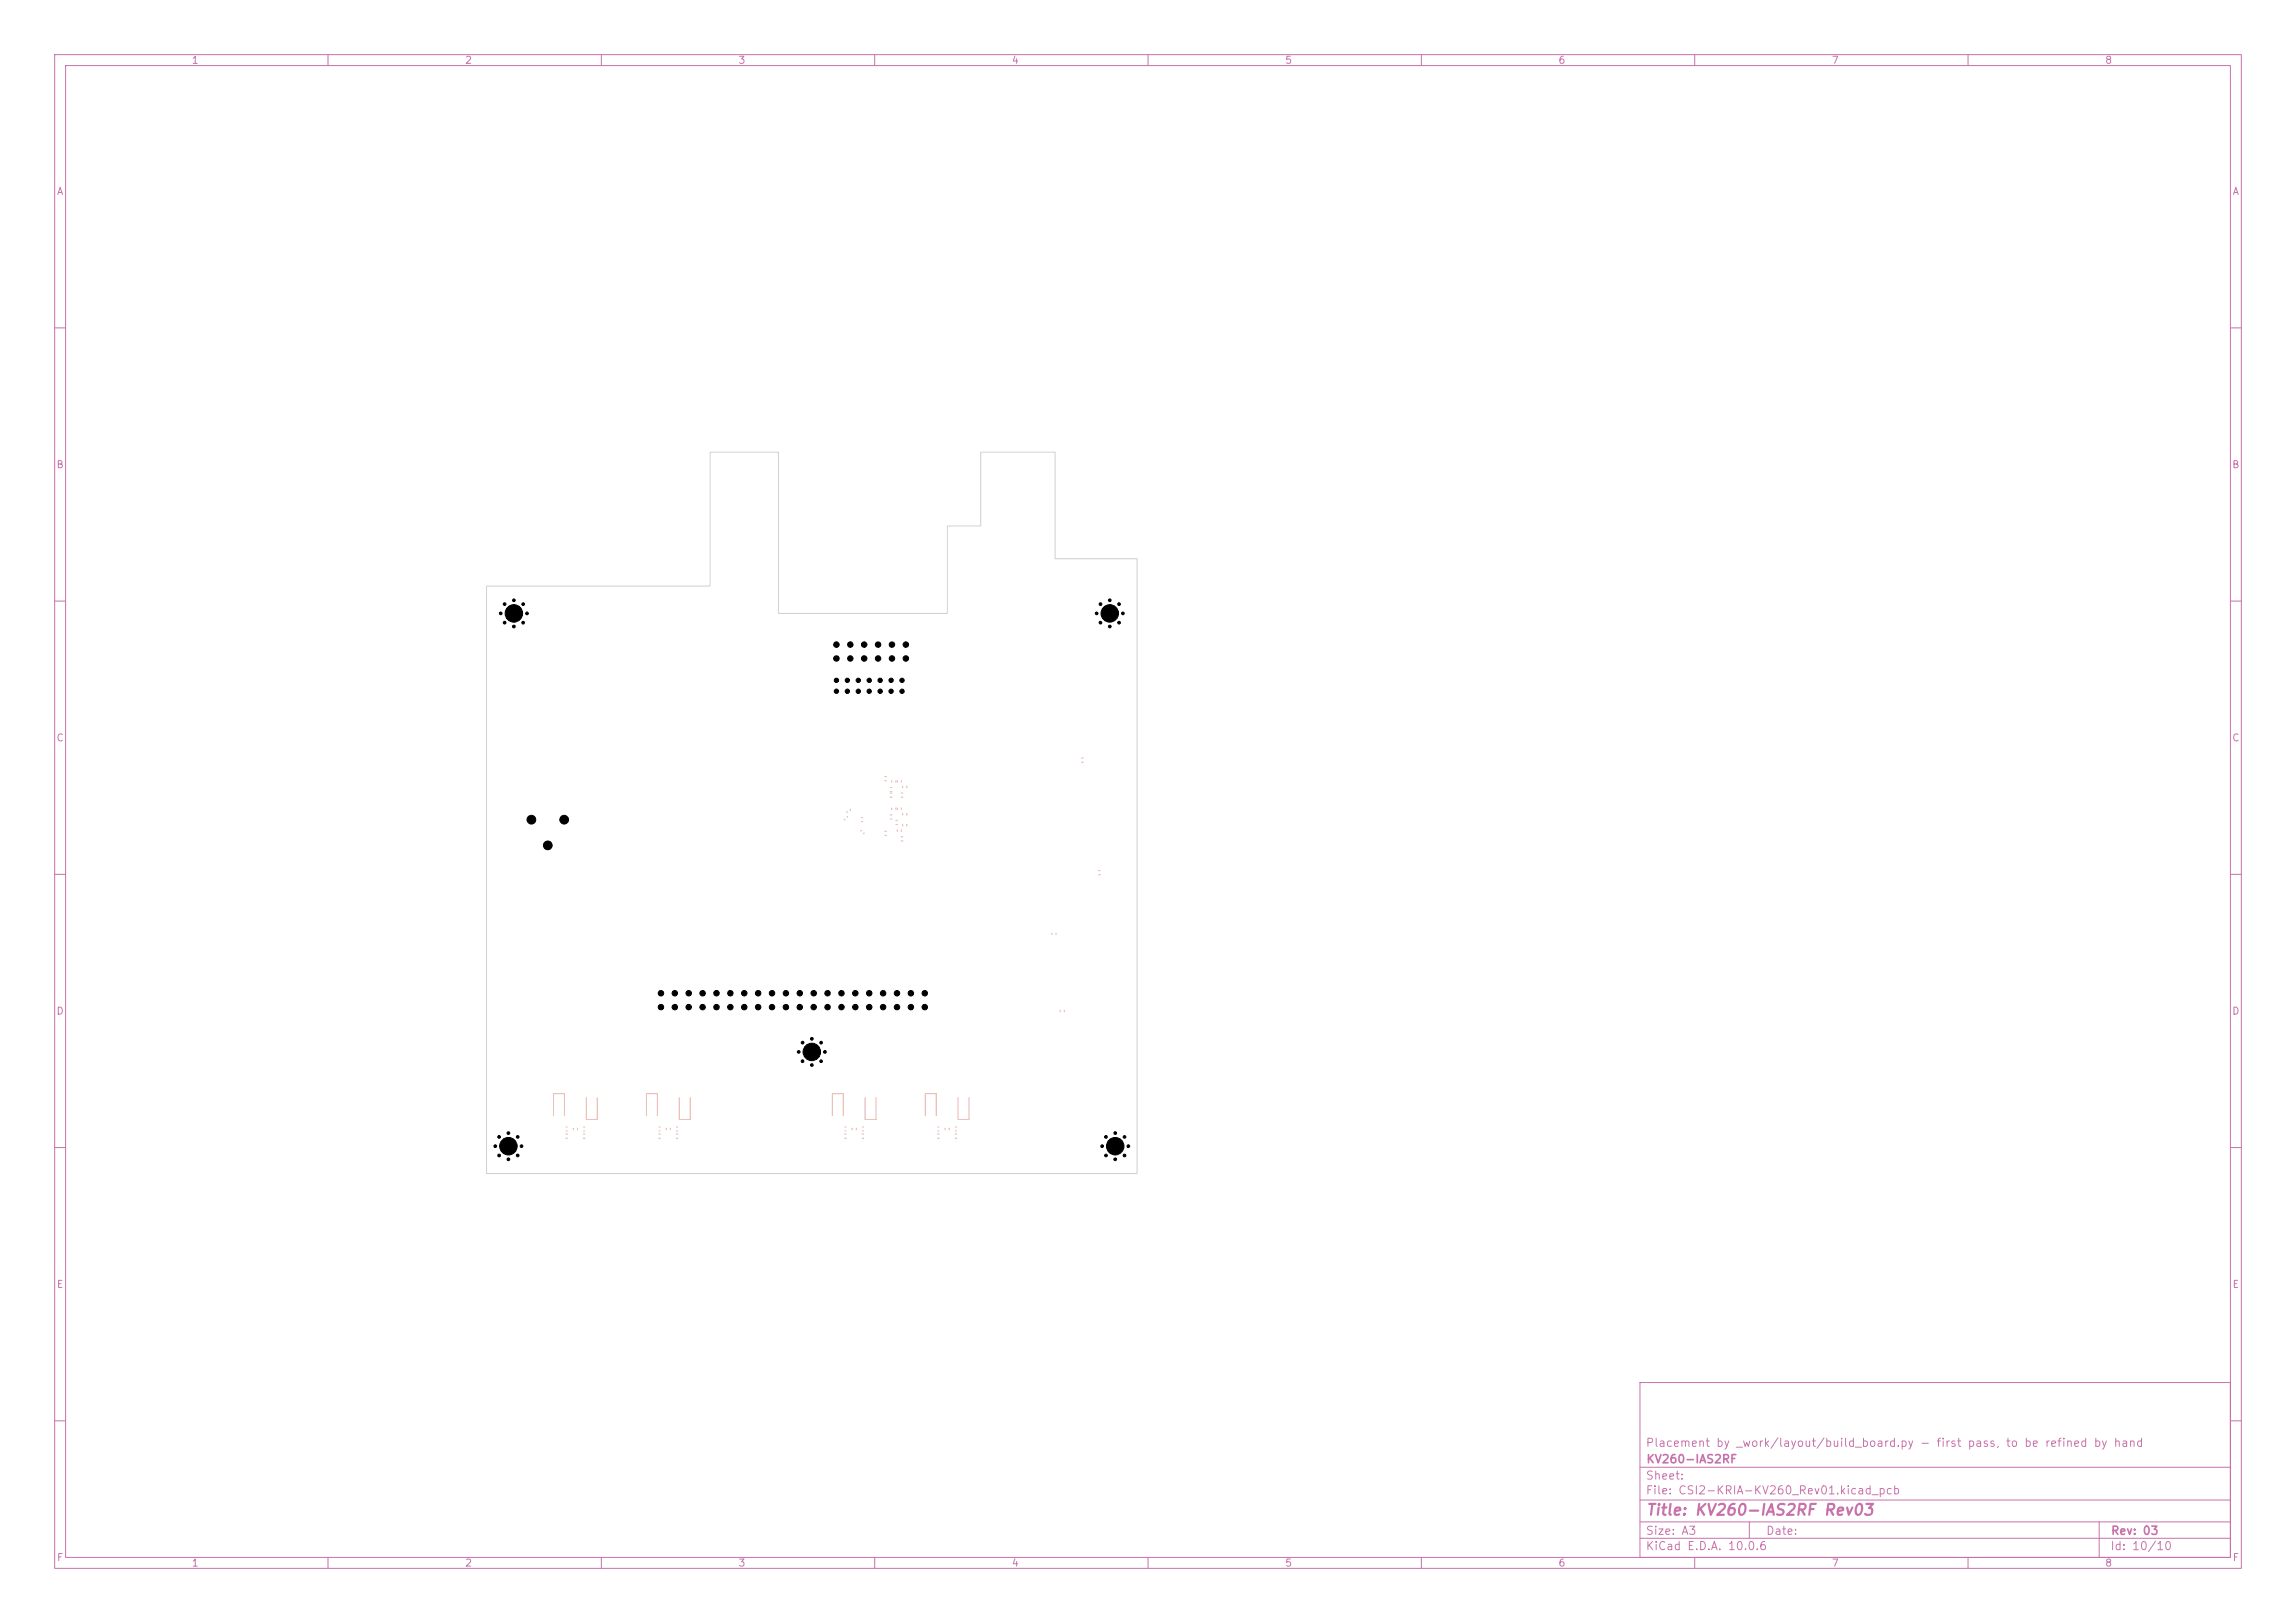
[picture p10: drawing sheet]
<svg xmlns="http://www.w3.org/2000/svg" width="420mm" height="297mm" viewBox="0 0 420 297" stroke-linecap="round" stroke-linejoin="round" font-family="sans-serif">
<defs><g id="words">
<text font-size="2" fill="#c872ab" x="301" y="277.8">Title: KV260-IAS2RF Rev03</text>
<g font-size="1.5" fill="#c872ab">
<text x="300.9" y="265.1">Placement by _work/layout/build_board.py - first pass, to be refined by hand</text>
<text x="301" y="268.1">KV260-IAS2RF</text>
<text x="300.9" y="273.8">File: CSI2-KRIA-KV260_Rev01.kicad_pcb</text>
<text x="300.9" y="271.1">Sheet:</text>
<text x="300.9" y="281.2">Size: A3</text>
<text x="322.9" y="281.2">Date:</text>
<text x="386" y="281.2">Rev: 03</text>
<text x="300.9" y="284">KiCad E.D.A. 10.0.6</text>
<text x="385.9" y="284">Id: 10/10</text>
</g>
<g font-size="1.3" fill="#c872ab">
<text x="35" y="12">1</text>
<text x="85" y="12">2</text>
<text x="135" y="12">3</text>
<text x="185" y="12">4</text>
<text x="235" y="12">5</text>
<text x="285" y="12">6</text>
<text x="335" y="12">7</text>
<text x="385" y="12">8</text>
<text x="10.3" y="36">A</text>
<text x="408.3" y="36">A</text>
<text x="10.2" y="86">B</text>
<text x="408.2" y="86">B</text>
<text x="10.2" y="136">C</text>
<text x="408.2" y="136">C</text>
<text x="10.2" y="186">D</text>
<text x="408.2" y="186">D</text>
<text x="10.3" y="236">E</text>
<text x="408.3" y="236">E</text>
<text x="10.3" y="286">F</text>
<text x="35" y="287">1</text>
<text x="85" y="287">2</text>
<text x="135" y="287">3</text>
<text x="185" y="287">4</text>
<text x="235" y="287">5</text>
<text x="285" y="287">6</text>
<text x="335" y="287">7</text>
<text x="385" y="287">8</text>
<text x="408.3" y="286">F</text>
</g>
</g></defs>
<g fill="none" stroke="#c872ab" stroke-width=".18">
<path d="M10 10h400v277h-400zM12 12h396v273h-396zM60 10v2M110 10v2M160 10v2M210 10v2M260 10v2M310 10v2M360 10v2M10 60h2M408 60h2M10 110h2"/>
<path d="M408 110h2M10 160h2M408 160h2M10 210h2M408 210h2M300 253h108v32h-108zM10 260h2M300 278.5h108M300 274.5h108M300 268.5h108M320 278.5v3M384 278.5v6.5"/>
<path d="M408 260h2M60 285v2M110 285v2M160 285v2M210 285v2M260 285v2M300 281.5h108M310 285v2M360 285v2"/>
</g>
<g fill="none" stroke="#e8b2a7" stroke-width=".18">
<path d="M197.8 138.7h.4M197.8 139.5h.4M154.4 149.9l.2 .2M154.9 148.5l.1 .2M154.9 149.4l.2 .2M155.5 148.1l.1 .2M157.5 149.6h.3M157.5 150.4h.3M157.6 151.9l-.2 .2M158.1 152.4l-.2 .2M161.8 142.1h.4M161.8 142.9h.4"/>
<path d="M161.8 152.1h.4M161.8 152.9h.4M162.8 149.1h.4M162.8 149.9h.4M162.8 145.1h.4M162.8 145.9h.4M162.8 144.1h.4M162.8 144.9h.4M163.1 142.8v.4M163.1 147.8v.4M163.8 150.1h.4M163.8 150.9h.4"/>
<path d="M163.9 142.8v.4M163.9 147.8v.4M164.1 142.8v.4M164.1 147.8v.4M164.1 151.8v.4M164.8 145.1h.4M164.8 145.9h.4M164.8 153.1h.4M164.8 153.9h.4M164.9 142.8v.4M164.9 147.8v.4M164.9 151.8v.4"/>
<path d="M165.1 143.8v.4M165.1 148.8v.4M165.1 150.8v.4M165.9 143.8v.4M165.9 148.8v.4M165.9 150.8v.4M200.9 159.3h.4M192.4 170.7v.4M193.2 170.7v.4M200.9 160.1h.4M193.9 184.8v.4M194.7 184.8v.4"/>
<path d="M101.2 204.1v-4h2v4M103.5 207.5h.3M103.5 208.3h.3M103.5 206.2h.3M103.5 207h.3M104.9 206.4v.4M105.6 206.4v.4M106.7 207.5h.3M106.7 208.3h.3M106.7 206.2h.3M106.7 207h.3M107.2 200.9v4h2.1v-4"/>
<path d="M118.2 204.1v-4h2v4M120.5 207.5h.3M120.5 208.3h.3M120.5 206.2h.3M120.5 207h.3M121.9 206.4v.4M122.6 206.4v.4M123.7 207.5h.3M123.7 208.3h.3M123.7 206.2h.3M123.7 207h.3M124.3 200.9v4h1.9v-4"/>
<path d="M152.2 204.1v-4h2.1v4M154.5 207.5h.3M154.5 208.3h.3M154.5 206.2h.3M154.5 207h.3M155.9 206.4v.4M156.6 206.4v.4M157.7 207.5h.3M157.7 208.3h.3M157.7 206.2h.3M157.7 207h.3M158.2 200.9v4h2v-4"/>
<path d="M169.2 204.1v-4h2v4M171.5 207.5h.3M171.5 208.3h.3M171.5 206.2h.3M171.5 207h.3M172.9 206.4v.4M173.6 206.4v.4M174.7 207.5h.3M174.7 208.3h.3M174.7 206.2h.3M174.7 207h.3M175.2 200.9v4h2v-4"/>
</g>
<path d="M89 107.2h40.9v-24.5h12.5v29.5h30.9v-15.9h6.1v-13.6h13.6v19.5h15v112.5h-119z" fill="none" stroke="#d0d2cd" stroke-width=".18"/>
<g fill="#000" stroke="#000" stroke-width=".18">
<circle cx="91.6" cy="112.2" r=".25"/>
<circle cx="92.3" cy="110.6" r=".25"/>
<circle cx="92.3" cy="113.9" r=".25"/>
<circle cx="94" cy="114.7" r=".25"/>
<circle cx="94" cy="109.9" r=".25"/>
<circle cx="94" cy="112.2" r="1.6"/>
<circle cx="95.7" cy="110.6" r=".25"/>
<circle cx="95.7" cy="113.9" r=".25"/>
<circle cx="96.4" cy="112.3" r=".25"/>
<circle cx="153" cy="118" r=".5"/>
<circle cx="155.5" cy="118" r=".5"/>
<circle cx="158.1" cy="118" r=".5"/>
<circle cx="160.6" cy="118" r=".5"/>
<circle cx="163.2" cy="118" r=".5"/>
<circle cx="165.7" cy="118" r=".5"/>
<circle cx="200.6" cy="112.2" r=".25"/>
<circle cx="201.3" cy="110.6" r=".25"/>
<circle cx="201.3" cy="113.9" r=".25"/>
<circle cx="203" cy="112.2" r="1.6"/>
<circle cx="203" cy="114.7" r=".25"/>
<circle cx="203" cy="109.9" r=".25"/>
<circle cx="204.7" cy="110.6" r=".25"/>
<circle cx="204.7" cy="113.9" r=".25"/>
<circle cx="205.4" cy="112.3" r=".25"/>
<circle cx="153" cy="126.5" r=".4"/>
<circle cx="153" cy="124.5" r=".4"/>
<circle cx="153" cy="120.5" r=".5"/>
<circle cx="155" cy="126.5" r=".4"/>
<circle cx="155" cy="124.5" r=".4"/>
<circle cx="155.5" cy="120.5" r=".5"/>
<circle cx="157" cy="126.5" r=".4"/>
<circle cx="157" cy="124.5" r=".4"/>
<circle cx="158.1" cy="120.5" r=".5"/>
<circle cx="159" cy="126.5" r=".4"/>
<circle cx="159" cy="124.5" r=".4"/>
<circle cx="160.6" cy="120.5" r=".5"/>
<circle cx="161" cy="126.5" r=".4"/>
<circle cx="161" cy="124.5" r=".4"/>
<circle cx="163" cy="126.5" r=".4"/>
<circle cx="163" cy="124.5" r=".4"/>
<circle cx="163.2" cy="120.5" r=".5"/>
<circle cx="165" cy="126.5" r=".4"/>
<circle cx="165" cy="124.5" r=".4"/>
<circle cx="165.7" cy="120.5" r=".5"/>
<circle cx="97.2" cy="150" r=".8"/>
<circle cx="100.2" cy="154.7" r=".8"/>
<circle cx="103.2" cy="150" r=".8"/>
<circle cx="120.9" cy="184.3" r=".5"/>
<circle cx="120.9" cy="181.8" r=".5"/>
<circle cx="123.4" cy="184.3" r=".5"/>
<circle cx="123.4" cy="181.8" r=".5"/>
<circle cx="126" cy="181.8" r=".5"/>
<circle cx="126" cy="184.3" r=".5"/>
<circle cx="128.5" cy="184.3" r=".5"/>
<circle cx="128.5" cy="181.8" r=".5"/>
<circle cx="131.1" cy="184.3" r=".5"/>
<circle cx="131.1" cy="181.8" r=".5"/>
<circle cx="133.6" cy="181.8" r=".5"/>
<circle cx="133.6" cy="184.3" r=".5"/>
<circle cx="136.1" cy="181.8" r=".5"/>
<circle cx="136.1" cy="184.3" r=".5"/>
<circle cx="138.7" cy="184.3" r=".5"/>
<circle cx="138.7" cy="181.8" r=".5"/>
<circle cx="141.2" cy="181.8" r=".5"/>
<circle cx="141.2" cy="184.3" r=".5"/>
<circle cx="143.8" cy="181.8" r=".5"/>
<circle cx="143.8" cy="184.3" r=".5"/>
<circle cx="146.1" cy="192.5" r=".25"/>
<circle cx="146.3" cy="181.8" r=".5"/>
<circle cx="146.3" cy="184.3" r=".5"/>
<circle cx="146.8" cy="194.2" r=".25"/>
<circle cx="146.8" cy="190.8" r=".25"/>
<circle cx="148.5" cy="192.5" r="1.6"/>
<circle cx="148.5" cy="190.1" r=".25"/>
<circle cx="148.5" cy="194.9" r=".25"/>
<circle cx="148.8" cy="181.8" r=".5"/>
<circle cx="148.8" cy="184.3" r=".5"/>
<circle cx="150.2" cy="194.2" r=".25"/>
<circle cx="150.2" cy="190.8" r=".25"/>
<circle cx="150.9" cy="192.5" r=".25"/>
<circle cx="151.4" cy="184.3" r=".5"/>
<circle cx="151.4" cy="181.8" r=".5"/>
<circle cx="153.9" cy="181.8" r=".5"/>
<circle cx="153.9" cy="184.3" r=".5"/>
<circle cx="156.5" cy="184.3" r=".5"/>
<circle cx="156.5" cy="181.8" r=".5"/>
<circle cx="159" cy="184.3" r=".5"/>
<circle cx="159" cy="181.8" r=".5"/>
<circle cx="161.5" cy="181.8" r=".5"/>
<circle cx="161.5" cy="184.3" r=".5"/>
<circle cx="164.1" cy="184.3" r=".5"/>
<circle cx="164.1" cy="181.8" r=".5"/>
<circle cx="166.6" cy="184.3" r=".5"/>
<circle cx="166.6" cy="181.8" r=".5"/>
<circle cx="169.2" cy="184.3" r=".5"/>
<circle cx="169.2" cy="181.8" r=".5"/>
<circle cx="90.6" cy="209.7" r=".25"/>
<circle cx="91.3" cy="208.1" r=".25"/>
<circle cx="91.3" cy="211.4" r=".25"/>
<circle cx="93" cy="212.1" r=".25"/>
<circle cx="93" cy="207.3" r=".25"/>
<circle cx="93" cy="209.8" r="1.6"/>
<circle cx="94.7" cy="208.1" r=".25"/>
<circle cx="94.7" cy="211.4" r=".25"/>
<circle cx="95.4" cy="209.7" r=".25"/>
<circle cx="201.6" cy="209.7" r=".25"/>
<circle cx="202.3" cy="208.1" r=".25"/>
<circle cx="202.3" cy="211.4" r=".25"/>
<circle cx="204" cy="212.1" r=".25"/>
<circle cx="204" cy="209.8" r="1.6"/>
<circle cx="204" cy="207.3" r=".25"/>
<circle cx="205.7" cy="208.1" r=".25"/>
<circle cx="205.7" cy="211.4" r=".25"/>
<circle cx="206.4" cy="209.7" r=".25"/>
</g>
<use href="#words"/>
</svg>
